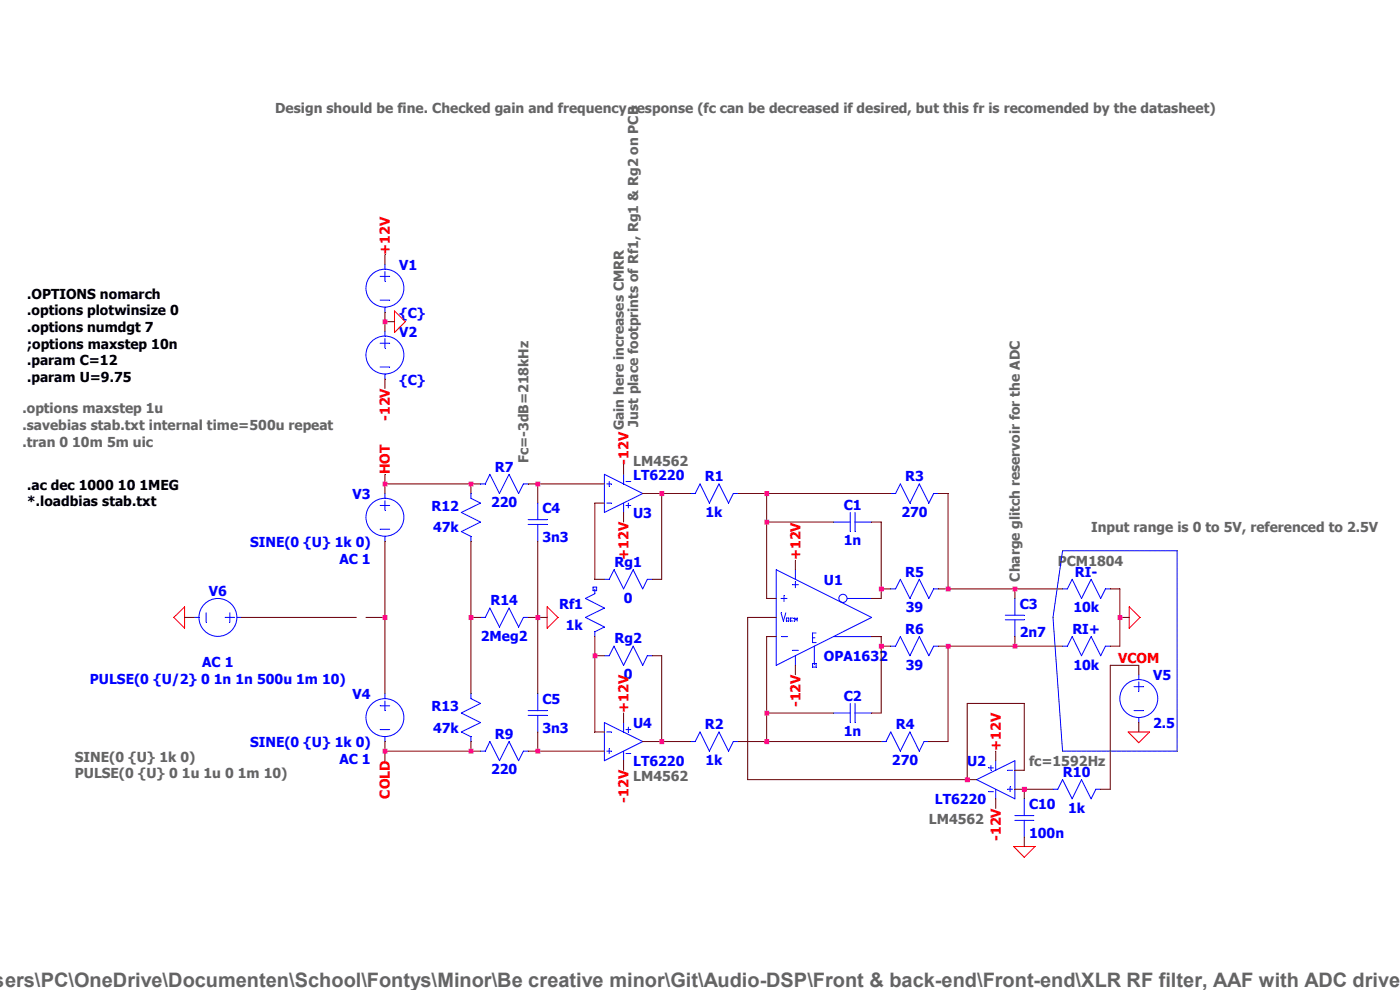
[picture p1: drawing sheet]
<svg xmlns="http://www.w3.org/2000/svg" width="297mm" height="210mm" viewBox="0 0 297 210" stroke-linecap="round" stroke-linejoin="round" font-family="sans-serif">
<defs><g id="words">
<text font-size="4.2" fill="#646464" x="1.1" y="209.3">ers\PC\OneDrive\Documenten\School\Fontys\Minor\Be creative minor\Git\Audio-DSP\Front &amp; back-end\Front-end\XLR RF filter, AAF with ADC driver</text>
<g font-size="2.9" fill="#646464">
<text x="58.4" y="23.9">Design should be fine. Checked gain and frequency response (fc can be decreased if desired, but this fr is recomended by the datasheet)</text>
<text x="4.7" y="87.6">.options maxstep 1u</text>
<text x="4.7" y="91.2">.savebias stab.txt internal time=500u repeat</text>
<text x="4.7" y="94.7">.tran 0 10m 5m uic</text>
<text x="132.3" y="91.3" transform="rotate(-90 132.3 91.3)">Gain here increases CMRR</text>
<text x="135.4" y="90.5" transform="rotate(-90 135.4 90.5)">Just place footprints of Rf1, Rg1 &amp; Rg2 on PCB</text>
<text x="112.1" y="98.3" transform="rotate(-90 112.1 98.3)">Fc=-3dB=218kHz</text>
<text x="134.3" y="98.8">LM4562</text>
<text x="231.5" y="112.9">Input range is 0 to 5V, referenced to 2.5V</text>
<text x="216.4" y="123.4" transform="rotate(-90 216.4 123.4)">Charge glitch reservoir for the ADC</text>
<text x="224.4" y="120.1">PCM1804</text>
<text x="15.9" y="161.5">SINE(0 {U} 1k 0)</text>
<text x="15.9" y="165.1">PULSE(0 {U} 0 1u 1u 0 1m 10)</text>
<text x="134.3" y="165.6">LM4562</text>
<text x="218.3" y="162.6">fc=1592Hz</text>
<text x="197.1" y="174.7">LM4562</text>
</g>
<g font-size="2.9" fill="#f00">
<text x="82.7" y="54.1" transform="rotate(-90 82.7 54.1)">+12V</text>
<text x="82.7" y="89.4" transform="rotate(-90 82.7 89.4)">-12V</text>
<text x="82.7" y="100.6" transform="rotate(-90 82.7 100.6)">HOT</text>
<text x="133.3" y="98.6" transform="rotate(-90 133.3 98.6)">-12V</text>
<text x="133.3" y="118.8" transform="rotate(-90 133.3 118.8)">+12V</text>
<text x="169.8" y="118.9" transform="rotate(-90 169.8 118.9)">+12V</text>
<text x="237.2" y="140.5">VCOM</text>
<text x="133.3" y="151.3" transform="rotate(-90 133.3 151.3)">+12V</text>
<text x="169.8" y="150.1" transform="rotate(-90 169.8 150.1)">-12V</text>
<text x="212.3" y="159.3" transform="rotate(-90 212.3 159.3)">+12V</text>
<text x="82.7" y="169.4" transform="rotate(-90 82.7 169.4)">COLD</text>
<text x="133.3" y="170.4" transform="rotate(-90 133.3 170.4)">-12V</text>
<text x="212.3" y="178.4" transform="rotate(-90 212.3 178.4)">-12V</text>
</g>
<g font-size="2.9" fill="#00f">
<text x="84.7" y="57.3">V1</text>
<text x="84.7" y="67.4">{C}</text>
<text x="84.7" y="71.5">V2</text>
<text x="84.7" y="81.6">{C}</text>
<text x="105" y="100">R7</text>
<text x="134.3" y="101.8">LT6220</text>
<text x="74.8" y="105.9">V3</text>
<text x="104.2" y="107.6">220</text>
<text x="149.5" y="102.1">R1</text>
<text x="192" y="102.1">R3</text>
<text x="91.5" y="108.4">R12</text>
<text x="91.9" y="112.9">47k</text>
<text x="115.1" y="108.9">C4</text>
<text x="134.3" y="109.9">U3</text>
<text x="149.7" y="109.6">1k</text>
<text x="179" y="108.1">C1</text>
<text x="191.2" y="109.6">270</text>
<text x="53" y="116">SINE(0 {U} 1k 0)</text>
<text x="72" y="119.5">AC 1</text>
<text x="115.1" y="115">3n3</text>
<text x="179" y="115.7">1n</text>
<text x="130.4" y="120.3">Rg1</text>
<text x="174.8" y="124.1">U1</text>
<text x="192" y="122.3">R5</text>
<text x="228" y="122.3">RI-</text>
<text x="44.3" y="126.4">V6</text>
<text x="104.1" y="128.4">R14</text>
<text x="118.6" y="129.2">Rf1</text>
<text x="132.4" y="127.8">0</text>
<text x="192.2" y="129.9">39</text>
<text x="216.3" y="129.2">C3</text>
<text x="227.7" y="129.9">10k</text>
<text x="102" y="135.9">2Meg2</text>
<text x="120.1" y="133.7">1k</text>
<text x="130.4" y="136.5">Rg2</text>
<text x="192" y="134.5">R6</text>
<text x="216.3" y="135.2">2n7</text>
<text x="227.5" y="134.5">RI+</text>
<text x="42.9" y="141.5">AC 1</text>
<text x="174.8" y="140.3">OPA1632</text>
<text x="192.2" y="142">39</text>
<text x="227.7" y="142">10k</text>
<text x="19.1" y="145">PULSE(0 {U/2} 0 1n 1n 500u 1m 10)</text>
<text x="74.8" y="148.4">V4</text>
<text x="115.1" y="149.4">C5</text>
<text x="132.4" y="144.1">0</text>
<text x="179" y="148.6">C2</text>
<text x="244.6" y="144.3">V5</text>
<text x="91.5" y="150.9">R13</text>
<text x="91.9" y="155.4">47k</text>
<text x="115.1" y="155.4">3n3</text>
<text x="134.3" y="154.5">U4</text>
<text x="149.5" y="154.7">R2</text>
<text x="190" y="154.7">R4</text>
<text x="244.6" y="154.5">2.5</text>
<text x="53" y="158.5">SINE(0 {U} 1k 0)</text>
<text x="105" y="156.7">R9</text>
<text x="179" y="156.2">1n</text>
<text x="72" y="162.1">AC 1</text>
<text x="104.2" y="164.3">220</text>
<text x="134.3" y="162.6">LT6220</text>
<text x="149.7" y="162.3">1k</text>
<text x="189.2" y="162.3">270</text>
<text x="205.2" y="162.6">U2</text>
<text x="225.5" y="164.8">R10</text>
<text x="198.3" y="170.6">LT6220</text>
<text x="218.3" y="171.7">C10</text>
<text x="226.6" y="172.4">1k</text>
<text x="218.3" y="177.7">100n</text>
</g>
<g font-size="2.9">
<text x="5.8" y="63.4">.OPTIONS nomarch</text>
<text x="5.8" y="66.9">.options plotwinsize 0</text>
<text x="5.8" y="70.4">.options numdgt 7</text>
<text x="5.8" y="74">;options maxstep 10n</text>
<text x="5.8" y="77.5">.param C=12</text>
<text x="5.8" y="81.1">.param U=9.75</text>
<text x="5.8" y="103.8">.ac dec 1000 10 1MEG</text>
<text x="5.8" y="107.4">*.loadbias stab.txt</text>
</g>
</g></defs>
<path d="M80.6 58.6h2.1" fill="none" stroke="#00f" stroke-width=".21"/>
<path d="M80.6 63.7h2.1" fill="none" stroke="#00f" stroke-width=".21"/>
<path d="M81.7 57.6v2" fill="none" stroke="#00f" stroke-width=".21"/>
<path d="M81.7 65.2v1" fill="none" stroke="#00f" stroke-width=".21"/>
<path d="M81.7 56.1v1" fill="none" stroke="#00f" stroke-width=".21"/>
<g fill="none" stroke="#00f" stroke-width=".21">
<path d="M80.6 72.8h2.1"/>
<circle cx="81.7" cy="61.1" r="4"/>
</g>
<path d="M80.6 77.9h2.1" fill="none" stroke="#00f" stroke-width=".21"/>
<path d="M81.7 71.8v2" fill="none" stroke="#00f" stroke-width=".21"/>
<path d="M81.7 79.4v1" fill="none" stroke="#00f" stroke-width=".21"/>
<path d="M81.7 70.3v1" fill="none" stroke="#00f" stroke-width=".21"/>
<g fill="none" stroke="#00f" stroke-width=".21">
<path d="M215.3 161.4l-8.1 4"/>
<circle cx="81.7" cy="75.3" r="4"/>
</g>
<path d="M207.2 165.4l8.1 4.1" fill="none" stroke="#00f" stroke-width=".21"/>
<path d="M215.3 161.4v8.1" fill="none" stroke="#00f" stroke-width=".21"/>
<path d="M213.8 163.4h1" fill="none" stroke="#00f" stroke-width=".21"/>
<path d="M213.8 167.4h1" fill="none" stroke="#00f" stroke-width=".21"/>
<path d="M214.3 166.9v1" fill="none" stroke="#00f" stroke-width=".21"/>
<path d="M211.2 161.4v2" fill="none" stroke="#00f" stroke-width=".21"/>
<path d="M211.2 167.4v2.1" fill="none" stroke="#00f" stroke-width=".21"/>
<path d="M209.7 162.9h1" fill="none" stroke="#00f" stroke-width=".21"/>
<path d="M210.2 162.4v1" fill="none" stroke="#00f" stroke-width=".21"/>
<path d="M209.7 167.9h1" fill="none" stroke="#00f" stroke-width=".21"/>
<path d="M164.7 120.9v20.2" fill="none" stroke="#00f" stroke-width=".21"/>
<path d="M184.9 131l-20.2 10.1" fill="none" stroke="#00f" stroke-width=".21"/>
<path d="M164.7 120.9l20.2 10.1" fill="none" stroke="#00f" stroke-width=".21"/>
<path d="M165.7 127h1.3" fill="none" stroke="#00f" stroke-width=".21"/>
<path d="M165.8 135h1.3" fill="none" stroke="#00f" stroke-width=".21"/>
<path d="M166.3 126.3v1.3" fill="none" stroke="#00f" stroke-width=".21"/>
<path d="M176.8 135h8.1" fill="none" stroke="#00f" stroke-width=".21"/>
<path d="M179.7 127h5.2" fill="none" stroke="#00f" stroke-width=".21"/>
<path d="M168.7 139.1v2" fill="none" stroke="#00f" stroke-width=".21"/>
<path d="M168.7 120.9v2" fill="none" stroke="#00f" stroke-width=".21"/>
<path d="M168.1 124h1.3" fill="none" stroke="#00f" stroke-width=".21"/>
<path d="M168.7 123.4v1.3" fill="none" stroke="#00f" stroke-width=".21"/>
<path d="M168.1 138h1.3" fill="none" stroke="#00f" stroke-width=".21"/>
<path d="M165.7 130l.5 1.7" fill="none" stroke="#00f" stroke-width=".21"/>
<path d="M166.7 130l-.5 1.7" fill="none" stroke="#00f" stroke-width=".21"/>
<path d="M166.8 131.1v.6" fill="none" stroke="#00f" stroke-width=".21"/>
<path d="M166.8 131.7h.5" fill="none" stroke="#00f" stroke-width=".21"/>
<path d="M167.3 131.1v.6" fill="none" stroke="#00f" stroke-width=".21"/>
<path d="M166.8 131.1h.5" fill="none" stroke="#00f" stroke-width=".21"/>
<path d="M167.7 131.1h.5" fill="none" stroke="#00f" stroke-width=".21"/>
<path d="M167.7 131.1v.6" fill="none" stroke="#00f" stroke-width=".21"/>
<path d="M167.7 131.7h.5" fill="none" stroke="#00f" stroke-width=".21"/>
<path d="M168.6 131.1v.6" fill="none" stroke="#00f" stroke-width=".21"/>
<path d="M168.6 131.1l.3 .4" fill="none" stroke="#00f" stroke-width=".21"/>
<path d="M169.1 131.1l-.2 .4" fill="none" stroke="#00f" stroke-width=".21"/>
<path d="M169.1 131.1v.6" fill="none" stroke="#00f" stroke-width=".21"/>
<path d="M172.8 137.1v4" fill="none" stroke="#00f" stroke-width=".21"/>
<path d="M172.4 134.3v2" fill="none" stroke="#00f" stroke-width=".21"/>
<path d="M172.4 136.3h.7" fill="none" stroke="#00f" stroke-width=".21"/>
<path d="M172.4 134.3h.7" fill="none" stroke="#00f" stroke-width=".21"/>
<path d="M172.4 135.3h.5" fill="none" stroke="#00f" stroke-width=".21"/>
<g fill="none" stroke="#00f" stroke-width=".21">
<path d="M172.4 140.8h.7"/>
<circle cx="178.8" cy="126.9" r=".87"/>
</g>
<path d="M173.1 140.8v.7" fill="none" stroke="#00f" stroke-width=".21"/>
<path d="M172.4 141.5h.7" fill="none" stroke="#00f" stroke-width=".21"/>
<path d="M172.4 140.8v.7" fill="none" stroke="#00f" stroke-width=".21"/>
<path d="M217.3 174v3.5" fill="none" stroke="#00f" stroke-width=".21"/>
<path d="M217.3 169.5v3.5" fill="none" stroke="#00f" stroke-width=".21"/>
<path d="M215.3 173h4" fill="none" stroke="#00f" stroke-width=".21"/>
<path d="M215.3 174h4" fill="none" stroke="#00f" stroke-width=".21"/>
<path d="M240.6 145.7h2" fill="none" stroke="#00f" stroke-width=".21"/>
<path d="M240.6 150.7h2" fill="none" stroke="#00f" stroke-width=".21"/>
<path d="M241.6 144.7v2" fill="none" stroke="#00f" stroke-width=".21"/>
<path d="M241.6 152.3v1" fill="none" stroke="#00f" stroke-width=".21"/>
<path d="M241.6 143.1v1" fill="none" stroke="#00f" stroke-width=".21"/>
<g fill="none" stroke="#00f" stroke-width=".21">
<path d="M215.3 131.5v3.5"/>
<circle cx="241.6" cy="148.2" r="4"/>
</g>
<path d="M215.3 127v3.5" fill="none" stroke="#00f" stroke-width=".21"/>
<path d="M213.3 130.5h4" fill="none" stroke="#00f" stroke-width=".21"/>
<path d="M213.3 131.5h4" fill="none" stroke="#00f" stroke-width=".21"/>
<path d="M176.8 110.7h3.6" fill="none" stroke="#00f" stroke-width=".21"/>
<path d="M181.4 110.7h3.5" fill="none" stroke="#00f" stroke-width=".21"/>
<path d="M181.4 108.7v4.1" fill="none" stroke="#00f" stroke-width=".21"/>
<path d="M180.4 108.7v4.1" fill="none" stroke="#00f" stroke-width=".21"/>
<path d="M176.8 151.3h3.6" fill="none" stroke="#00f" stroke-width=".21"/>
<path d="M181.4 151.3h3.5" fill="none" stroke="#00f" stroke-width=".21"/>
<path d="M181.4 149.2v4.1" fill="none" stroke="#00f" stroke-width=".21"/>
<path d="M180.4 149.2v4.1" fill="none" stroke="#00f" stroke-width=".21"/>
<path d="M80.6 107.2h2.1" fill="none" stroke="#00f" stroke-width=".21"/>
<path d="M80.6 112.3h2.1" fill="none" stroke="#00f" stroke-width=".21"/>
<path d="M81.7 106.2v2" fill="none" stroke="#00f" stroke-width=".21"/>
<path d="M81.7 113.8v1" fill="none" stroke="#00f" stroke-width=".21"/>
<path d="M81.7 104.7v1" fill="none" stroke="#00f" stroke-width=".21"/>
<g fill="none" stroke="#00f" stroke-width=".21">
<path d="M80.6 149.7h2.1"/>
<circle cx="81.7" cy="109.7" r="4"/>
</g>
<path d="M80.6 154.8h2.1" fill="none" stroke="#00f" stroke-width=".21"/>
<path d="M81.7 148.7v2" fill="none" stroke="#00f" stroke-width=".21"/>
<path d="M81.7 156.3v1" fill="none" stroke="#00f" stroke-width=".21"/>
<path d="M81.7 147.2v1" fill="none" stroke="#00f" stroke-width=".21"/>
<g fill="none" stroke="#00f" stroke-width=".21">
<path d="M48.8 130v2"/>
<circle cx="81.7" cy="152.2" r="4"/>
</g>
<path d="M43.7 130v2" fill="none" stroke="#00f" stroke-width=".21"/>
<path d="M47.8 131h2" fill="none" stroke="#00f" stroke-width=".21"/>
<path d="M41.2 131h1" fill="none" stroke="#00f" stroke-width=".21"/>
<path d="M50.3 131h1" fill="none" stroke="#00f" stroke-width=".21"/>
<g fill="none" stroke="#00f" stroke-width=".21">
<path d="M114.1 111.3v3.5"/>
<circle cx="46.2" cy="131" r="4"/>
</g>
<path d="M114.1 106.7v3.5" fill="none" stroke="#00f" stroke-width=".21"/>
<path d="M112.1 110.2h4" fill="none" stroke="#00f" stroke-width=".21"/>
<path d="M112.1 111.3h4" fill="none" stroke="#00f" stroke-width=".21"/>
<path d="M114.1 151.8v3.5" fill="none" stroke="#00f" stroke-width=".21"/>
<path d="M114.1 147.2v3.5" fill="none" stroke="#00f" stroke-width=".21"/>
<path d="M112.1 150.7h4" fill="none" stroke="#00f" stroke-width=".21"/>
<path d="M112.1 151.8h4" fill="none" stroke="#00f" stroke-width=".21"/>
<path d="M136.4 104.7l-8.2 4" fill="none" stroke="#00f" stroke-width=".21"/>
<path d="M128.2 100.6l8.2 4.1" fill="none" stroke="#00f" stroke-width=".21"/>
<path d="M128.2 100.6v8.1" fill="none" stroke="#00f" stroke-width=".21"/>
<path d="M128.7 106.7h1.1" fill="none" stroke="#00f" stroke-width=".21"/>
<path d="M128.7 102.7h1.1" fill="none" stroke="#00f" stroke-width=".21"/>
<path d="M129.2 102.2v1" fill="none" stroke="#00f" stroke-width=".21"/>
<path d="M132.3 106.7v2" fill="none" stroke="#00f" stroke-width=".21"/>
<path d="M132.3 100.6v2.1" fill="none" stroke="#00f" stroke-width=".21"/>
<path d="M132.8 107.2h1" fill="none" stroke="#00f" stroke-width=".21"/>
<path d="M133.3 106.7v1" fill="none" stroke="#00f" stroke-width=".21"/>
<path d="M132.8 102.2h1" fill="none" stroke="#00f" stroke-width=".21"/>
<path d="M128.2 153.3l8.2 4" fill="none" stroke="#00f" stroke-width=".21"/>
<path d="M136.4 157.3l-8.2 4.1" fill="none" stroke="#00f" stroke-width=".21"/>
<path d="M128.2 153.3v8.1" fill="none" stroke="#00f" stroke-width=".21"/>
<path d="M128.7 155.3h1.1" fill="none" stroke="#00f" stroke-width=".21"/>
<path d="M128.7 159.3h1.1" fill="none" stroke="#00f" stroke-width=".21"/>
<path d="M129.2 158.8v1.1" fill="none" stroke="#00f" stroke-width=".21"/>
<path d="M132.3 153.3v2" fill="none" stroke="#00f" stroke-width=".21"/>
<path d="M132.3 159.3v2.1" fill="none" stroke="#00f" stroke-width=".21"/>
<path d="M132.8 154.8h1" fill="none" stroke="#00f" stroke-width=".21"/>
<path d="M133.3 154.3v1" fill="none" stroke="#00f" stroke-width=".21"/>
<path d="M132.8 159.9h1" fill="none" stroke="#00f" stroke-width=".21"/>
<path d="M189 104.7h1" fill="none" stroke="#00f" stroke-width=".21"/>
<path d="M191 102.7l-1 2" fill="none" stroke="#00f" stroke-width=".21"/>
<path d="M191 102.7l2 4" fill="none" stroke="#00f" stroke-width=".21"/>
<path d="M195 102.7l-2 4" fill="none" stroke="#00f" stroke-width=".21"/>
<path d="M195 102.7l2.1 4" fill="none" stroke="#00f" stroke-width=".21"/>
<path d="M198.1 104.7h1" fill="none" stroke="#00f" stroke-width=".21"/>
<path d="M198.1 104.7l-1 2" fill="none" stroke="#00f" stroke-width=".21"/>
<path d="M146.5 104.7h1" fill="none" stroke="#00f" stroke-width=".21"/>
<path d="M148.5 102.7l-1 2" fill="none" stroke="#00f" stroke-width=".21"/>
<path d="M148.5 102.7l2 4" fill="none" stroke="#00f" stroke-width=".21"/>
<path d="M152.5 102.7l-2 4" fill="none" stroke="#00f" stroke-width=".21"/>
<path d="M152.5 102.7l2.1 4" fill="none" stroke="#00f" stroke-width=".21"/>
<path d="M155.6 104.7h1" fill="none" stroke="#00f" stroke-width=".21"/>
<path d="M155.6 104.7l-1 2" fill="none" stroke="#00f" stroke-width=".21"/>
<path d="M146.5 157.3h1" fill="none" stroke="#00f" stroke-width=".21"/>
<path d="M148.5 155.3l-1 2" fill="none" stroke="#00f" stroke-width=".21"/>
<path d="M148.5 155.3l2 4" fill="none" stroke="#00f" stroke-width=".21"/>
<path d="M152.5 155.3l-2 4" fill="none" stroke="#00f" stroke-width=".21"/>
<path d="M152.5 155.3l2.1 4" fill="none" stroke="#00f" stroke-width=".21"/>
<path d="M155.6 157.3h1" fill="none" stroke="#00f" stroke-width=".21"/>
<path d="M155.6 157.3l-1 2" fill="none" stroke="#00f" stroke-width=".21"/>
<path d="M189 124.9h1" fill="none" stroke="#00f" stroke-width=".21"/>
<path d="M191 122.9l-1 2" fill="none" stroke="#00f" stroke-width=".21"/>
<path d="M191 122.9l2 4.1" fill="none" stroke="#00f" stroke-width=".21"/>
<path d="M195 122.9l-2 4.1" fill="none" stroke="#00f" stroke-width=".21"/>
<path d="M195 122.9l2.1 4.1" fill="none" stroke="#00f" stroke-width=".21"/>
<path d="M198.1 124.9h1" fill="none" stroke="#00f" stroke-width=".21"/>
<path d="M198.1 124.9l-1 2.1" fill="none" stroke="#00f" stroke-width=".21"/>
<path d="M189 137.1h1" fill="none" stroke="#00f" stroke-width=".21"/>
<path d="M191 135l-1 2.1" fill="none" stroke="#00f" stroke-width=".21"/>
<path d="M191 135l2 4.1" fill="none" stroke="#00f" stroke-width=".21"/>
<path d="M195 135l-2 4.1" fill="none" stroke="#00f" stroke-width=".21"/>
<path d="M195 135l2.1 4.1" fill="none" stroke="#00f" stroke-width=".21"/>
<path d="M198.1 137.1h1" fill="none" stroke="#00f" stroke-width=".21"/>
<path d="M198.1 137.1l-1 2" fill="none" stroke="#00f" stroke-width=".21"/>
<path d="M186.9 157.3h1.1" fill="none" stroke="#00f" stroke-width=".21"/>
<path d="M189 155.3l-1 2" fill="none" stroke="#00f" stroke-width=".21"/>
<path d="M189 155.3l2 4" fill="none" stroke="#00f" stroke-width=".21"/>
<path d="M193 155.3l-2 4" fill="none" stroke="#00f" stroke-width=".21"/>
<path d="M193 155.3l2 4" fill="none" stroke="#00f" stroke-width=".21"/>
<path d="M196 157.3h1.1" fill="none" stroke="#00f" stroke-width=".21"/>
<path d="M196 157.3l-1 2" fill="none" stroke="#00f" stroke-width=".21"/>
<path d="M223.4 167.4h1" fill="none" stroke="#00f" stroke-width=".21"/>
<path d="M225.4 165.4l-1 2" fill="none" stroke="#00f" stroke-width=".21"/>
<path d="M225.4 165.4l2.1 4.1" fill="none" stroke="#00f" stroke-width=".21"/>
<path d="M229.4 165.4l-1.9 4.1" fill="none" stroke="#00f" stroke-width=".21"/>
<path d="M229.4 165.4l2.1 4.1" fill="none" stroke="#00f" stroke-width=".21"/>
<path d="M232.5 167.4h1" fill="none" stroke="#00f" stroke-width=".21"/>
<path d="M232.5 167.4l-1 2.1" fill="none" stroke="#00f" stroke-width=".21"/>
<path d="M225.4 124.9h1" fill="none" stroke="#00f" stroke-width=".21"/>
<path d="M227.5 122.9l-1.1 2" fill="none" stroke="#00f" stroke-width=".21"/>
<path d="M227.5 122.9l1.9 4.1" fill="none" stroke="#00f" stroke-width=".21"/>
<path d="M231.5 122.9l-2.1 4.1" fill="none" stroke="#00f" stroke-width=".21"/>
<path d="M231.5 122.9l2 4.1" fill="none" stroke="#00f" stroke-width=".21"/>
<path d="M234.5 124.9h1" fill="none" stroke="#00f" stroke-width=".21"/>
<path d="M234.5 124.9l-1 2.1" fill="none" stroke="#00f" stroke-width=".21"/>
<path d="M225.4 137.1h1" fill="none" stroke="#00f" stroke-width=".21"/>
<path d="M227.5 135l-1.1 2.1" fill="none" stroke="#00f" stroke-width=".21"/>
<path d="M227.5 135l1.9 4.1" fill="none" stroke="#00f" stroke-width=".21"/>
<path d="M231.5 135l-2.1 4.1" fill="none" stroke="#00f" stroke-width=".21"/>
<path d="M231.5 135l2 4.1" fill="none" stroke="#00f" stroke-width=".21"/>
<path d="M234.5 137.1h1" fill="none" stroke="#00f" stroke-width=".21"/>
<path d="M234.5 137.1l-1 2" fill="none" stroke="#00f" stroke-width=".21"/>
<path d="M101.9 102.7h1.1" fill="none" stroke="#00f" stroke-width=".21"/>
<path d="M103.9 100.6l-.9 2.1" fill="none" stroke="#00f" stroke-width=".21"/>
<path d="M103.9 100.6l2.1 4.1" fill="none" stroke="#00f" stroke-width=".21"/>
<path d="M108 100.6l-2 4.1" fill="none" stroke="#00f" stroke-width=".21"/>
<path d="M108 100.6l2 4.1" fill="none" stroke="#00f" stroke-width=".21"/>
<path d="M111 102.7h1.1" fill="none" stroke="#00f" stroke-width=".21"/>
<path d="M111 102.7l-1 2" fill="none" stroke="#00f" stroke-width=".21"/>
<path d="M101.9 159.3h1.1" fill="none" stroke="#00f" stroke-width=".21"/>
<path d="M103.9 157.3l-.9 2" fill="none" stroke="#00f" stroke-width=".21"/>
<path d="M103.9 157.3l2.1 4.1" fill="none" stroke="#00f" stroke-width=".21"/>
<path d="M108 157.3l-2 4.1" fill="none" stroke="#00f" stroke-width=".21"/>
<path d="M108 157.3l2 4.1" fill="none" stroke="#00f" stroke-width=".21"/>
<path d="M111 159.3h1.1" fill="none" stroke="#00f" stroke-width=".21"/>
<path d="M111 159.3l-1 2.1" fill="none" stroke="#00f" stroke-width=".21"/>
<path d="M101.9 131h1.1" fill="none" stroke="#00f" stroke-width=".21"/>
<path d="M103.9 129l-.9 2" fill="none" stroke="#00f" stroke-width=".21"/>
<path d="M103.9 129l2.1 4" fill="none" stroke="#00f" stroke-width=".21"/>
<path d="M108 129l-2 4" fill="none" stroke="#00f" stroke-width=".21"/>
<path d="M108 129l2 4" fill="none" stroke="#00f" stroke-width=".21"/>
<path d="M111 131h1.1" fill="none" stroke="#00f" stroke-width=".21"/>
<path d="M111 131l-1 2" fill="none" stroke="#00f" stroke-width=".21"/>
<path d="M99.9 104.7v1" fill="none" stroke="#00f" stroke-width=".21"/>
<path d="M99.9 105.7l2 1" fill="none" stroke="#00f" stroke-width=".21"/>
<path d="M101.9 106.7l-4 2" fill="none" stroke="#00f" stroke-width=".21"/>
<path d="M97.9 108.7l4 2" fill="none" stroke="#00f" stroke-width=".21"/>
<path d="M101.9 110.7l-4 2.1" fill="none" stroke="#00f" stroke-width=".21"/>
<path d="M99.9 113.8v1" fill="none" stroke="#00f" stroke-width=".21"/>
<path d="M97.9 112.8l2 1" fill="none" stroke="#00f" stroke-width=".21"/>
<path d="M99.9 147.2v1" fill="none" stroke="#00f" stroke-width=".21"/>
<path d="M99.9 148.2l2 1" fill="none" stroke="#00f" stroke-width=".21"/>
<path d="M101.9 149.2l-4 2.1" fill="none" stroke="#00f" stroke-width=".21"/>
<path d="M97.9 151.3l4 2" fill="none" stroke="#00f" stroke-width=".21"/>
<path d="M101.9 153.3l-4 2" fill="none" stroke="#00f" stroke-width=".21"/>
<path d="M99.9 156.3v1" fill="none" stroke="#00f" stroke-width=".21"/>
<path d="M97.9 155.3l2 1" fill="none" stroke="#00f" stroke-width=".21"/>
<path d="M126.2 134v1" fill="none" stroke="#00f" stroke-width=".21"/>
<path d="M128.2 133l-2 1" fill="none" stroke="#00f" stroke-width=".21"/>
<path d="M124.2 131l4 2" fill="none" stroke="#00f" stroke-width=".21"/>
<path d="M128.2 129l-4 2" fill="none" stroke="#00f" stroke-width=".21"/>
<path d="M124.2 127l4 2" fill="none" stroke="#00f" stroke-width=".21"/>
<path d="M126.2 124.9v1" fill="none" stroke="#00f" stroke-width=".21"/>
<path d="M126.2 125.9l-2 1.1" fill="none" stroke="#00f" stroke-width=".21"/>
<path d="M125.8 124.5h.8" fill="none" stroke="#00f" stroke-width=".21"/>
<path d="M126.6 124.5v.8" fill="none" stroke="#00f" stroke-width=".21"/>
<path d="M125.8 125.3h.8" fill="none" stroke="#00f" stroke-width=".21"/>
<path d="M125.8 124.5v.8" fill="none" stroke="#00f" stroke-width=".21"/>
<path d="M128.2 122.9h1" fill="none" stroke="#00f" stroke-width=".21"/>
<path d="M130.3 120.9l-1.1 2" fill="none" stroke="#00f" stroke-width=".21"/>
<path d="M130.3 120.9l2 4" fill="none" stroke="#00f" stroke-width=".21"/>
<path d="M134.3 120.9l-2 4" fill="none" stroke="#00f" stroke-width=".21"/>
<path d="M134.3 120.9l2.1 4" fill="none" stroke="#00f" stroke-width=".21"/>
<path d="M137.3 122.9h1" fill="none" stroke="#00f" stroke-width=".21"/>
<path d="M137.3 122.9l-.9 2" fill="none" stroke="#00f" stroke-width=".21"/>
<path d="M128.2 139.1h1" fill="none" stroke="#00f" stroke-width=".21"/>
<path d="M130.3 137.1l-1.1 2" fill="none" stroke="#00f" stroke-width=".21"/>
<path d="M130.3 137.1l2 4" fill="none" stroke="#00f" stroke-width=".21"/>
<path d="M134.3 137.1l-2 4" fill="none" stroke="#00f" stroke-width=".21"/>
<path d="M134.3 137.1l2.1 4" fill="none" stroke="#00f" stroke-width=".21"/>
<path d="M137.3 139.1h1" fill="none" stroke="#00f" stroke-width=".21"/>
<path d="M137.3 139.1l-.9 2" fill="none" stroke="#00f" stroke-width=".21"/>
<path d="M83.7 66v4.5" fill="none" stroke="#f00" stroke-width=".21"/>
<path d="M86 68.2l-2.3 2.3" fill="none" stroke="#f00" stroke-width=".21"/>
<path d="M83.7 66l2.3 2.2" fill="none" stroke="#f00" stroke-width=".21"/>
<path d="M215.1 179.6h4.5" fill="none" stroke="#f00" stroke-width=".21"/>
<path d="M219.6 179.6l-2.3 2.3" fill="none" stroke="#f00" stroke-width=".21"/>
<path d="M215.1 179.6l2.2 2.3" fill="none" stroke="#f00" stroke-width=".21"/>
<path d="M239.4 155.3h4.5" fill="none" stroke="#f00" stroke-width=".21"/>
<path d="M243.9 155.3l-2.3 2.3" fill="none" stroke="#f00" stroke-width=".21"/>
<path d="M239.4 155.3l2.2 2.3" fill="none" stroke="#f00" stroke-width=".21"/>
<path d="M239.6 128.7v4.6" fill="none" stroke="#f00" stroke-width=".21"/>
<path d="M241.9 131l-2.3 2.3" fill="none" stroke="#f00" stroke-width=".21"/>
<path d="M239.6 128.7l2.3 2.3" fill="none" stroke="#f00" stroke-width=".21"/>
<path d="M39.2 128.7v4.6" fill="none" stroke="#f00" stroke-width=".21"/>
<path d="M36.9 131l2.3 2.3" fill="none" stroke="#f00" stroke-width=".21"/>
<path d="M39.2 128.7l-2.3 2.3" fill="none" stroke="#f00" stroke-width=".21"/>
<path d="M116.1 128.7v4.6" fill="none" stroke="#f00" stroke-width=".21"/>
<path d="M118.4 131l-2.3 2.3" fill="none" stroke="#f00" stroke-width=".21"/>
<path d="M116.1 128.7l2.3 2.3" fill="none" stroke="#f00" stroke-width=".21"/>
<path d="M81.7 54.1v2" fill="none" stroke="#640000" stroke-width=".21"/>
<path d="M81.7 66.2v2" fill="none" stroke="#640000" stroke-width=".21"/>
<path d="M81.7 68.2h2" fill="none" stroke="#640000" stroke-width=".21"/>
<path d="M81.7 68.2v2.1" fill="none" stroke="#640000" stroke-width=".21"/>
<path d="M81.7 80.4v2" fill="none" stroke="#640000" stroke-width=".21"/>
<path d="M132.3 98.6v2" fill="none" stroke="#640000" stroke-width=".21"/>
<path d="M81.7 100.6v2.1" fill="none" stroke="#640000" stroke-width=".21"/>
<path d="M81.7 102.7h18.2" fill="none" stroke="#640000" stroke-width=".21"/>
<path d="M99.9 102.7h2" fill="none" stroke="#640000" stroke-width=".21"/>
<path d="M112.1 102.7h2" fill="none" stroke="#640000" stroke-width=".21"/>
<path d="M114.1 102.7h14.1" fill="none" stroke="#640000" stroke-width=".21"/>
<path d="M81.7 102.7v2" fill="none" stroke="#640000" stroke-width=".21"/>
<path d="M99.9 102.7v2" fill="none" stroke="#640000" stroke-width=".21"/>
<path d="M136.4 104.7h4" fill="none" stroke="#640000" stroke-width=".21"/>
<path d="M140.4 104.7h6.1" fill="none" stroke="#640000" stroke-width=".21"/>
<path d="M156.6 104.7h6" fill="none" stroke="#640000" stroke-width=".21"/>
<path d="M162.6 104.7h26.4" fill="none" stroke="#640000" stroke-width=".21"/>
<path d="M199.1 104.7h2" fill="none" stroke="#640000" stroke-width=".21"/>
<path d="M114.1 102.7v4" fill="none" stroke="#640000" stroke-width=".21"/>
<path d="M126.2 106.7h2" fill="none" stroke="#640000" stroke-width=".21"/>
<path d="M132.3 108.7v2" fill="none" stroke="#640000" stroke-width=".21"/>
<path d="M162.6 104.7v6" fill="none" stroke="#640000" stroke-width=".21"/>
<path d="M162.6 110.7h14.2" fill="none" stroke="#640000" stroke-width=".21"/>
<path d="M184.9 110.7h2" fill="none" stroke="#640000" stroke-width=".21"/>
<path d="M168.7 118.9v2" fill="none" stroke="#640000" stroke-width=".21"/>
<path d="M126.2 106.7v16.2" fill="none" stroke="#640000" stroke-width=".21"/>
<path d="M126.2 122.9h2" fill="none" stroke="#640000" stroke-width=".21"/>
<path d="M140.4 104.7v18.2" fill="none" stroke="#640000" stroke-width=".21"/>
<path d="M138.3 122.9h2.1" fill="none" stroke="#640000" stroke-width=".21"/>
<path d="M186.9 110.7v14.2" fill="none" stroke="#640000" stroke-width=".21"/>
<path d="M186.9 124.9h2.1" fill="none" stroke="#640000" stroke-width=".21"/>
<path d="M201.1 104.7v20.2" fill="none" stroke="#640000" stroke-width=".21"/>
<path d="M199.1 124.9h2" fill="none" stroke="#640000" stroke-width=".21"/>
<path d="M201.1 124.9h14.2" fill="none" stroke="#640000" stroke-width=".21"/>
<path d="M215.3 124.9h10.1" fill="none" stroke="#640000" stroke-width=".21"/>
<path d="M235.5 124.9h2.1" fill="none" stroke="#640000" stroke-width=".21"/>
<path d="M162.6 110.7v16.3" fill="none" stroke="#640000" stroke-width=".21"/>
<path d="M162.6 127h2.1" fill="none" stroke="#640000" stroke-width=".21"/>
<path d="M186.9 124.9v2.1" fill="none" stroke="#640000" stroke-width=".21"/>
<path d="M184.9 127h2" fill="none" stroke="#640000" stroke-width=".21"/>
<path d="M215.3 124.9v2.1" fill="none" stroke="#640000" stroke-width=".21"/>
<path d="M39.2 131h2" fill="none" stroke="#640000" stroke-width=".21"/>
<path d="M51.3 131h24.3" fill="none" stroke="#640000" stroke-width=".21"/>
<path d="M81.7 114.8v16.2" fill="none" stroke="#640000" stroke-width=".21"/>
<path d="M77.6 131h4.1" fill="none" stroke="#640000" stroke-width=".21"/>
<path d="M99.9 114.8v16.2" fill="none" stroke="#640000" stroke-width=".21"/>
<path d="M99.9 131h2" fill="none" stroke="#640000" stroke-width=".21"/>
<path d="M114.1 114.8v16.2" fill="none" stroke="#640000" stroke-width=".21"/>
<path d="M112.1 131h2" fill="none" stroke="#640000" stroke-width=".21"/>
<path d="M114.1 131h2" fill="none" stroke="#640000" stroke-width=".21"/>
<path d="M158.6 131h6.1" fill="none" stroke="#640000" stroke-width=".21"/>
<path d="M237.6 124.9v6.1" fill="none" stroke="#640000" stroke-width=".21"/>
<path d="M237.6 131h2" fill="none" stroke="#640000" stroke-width=".21"/>
<path d="M162.6 135h2.1" fill="none" stroke="#640000" stroke-width=".21"/>
<path d="M184.9 135h2" fill="none" stroke="#640000" stroke-width=".21"/>
<path d="M186.9 135v2.1" fill="none" stroke="#640000" stroke-width=".21"/>
<path d="M186.9 137.1h2.1" fill="none" stroke="#640000" stroke-width=".21"/>
<path d="M199.1 137.1h2" fill="none" stroke="#640000" stroke-width=".21"/>
<path d="M215.3 135v2.1" fill="none" stroke="#640000" stroke-width=".21"/>
<path d="M201.1 137.1h14.2" fill="none" stroke="#640000" stroke-width=".21"/>
<path d="M215.3 137.1h10.1" fill="none" stroke="#640000" stroke-width=".21"/>
<path d="M237.6 131v6.1" fill="none" stroke="#640000" stroke-width=".21"/>
<path d="M235.5 137.1h2.1" fill="none" stroke="#640000" stroke-width=".21"/>
<path d="M126.2 135v4.1" fill="none" stroke="#640000" stroke-width=".21"/>
<path d="M126.2 139.1h2" fill="none" stroke="#640000" stroke-width=".21"/>
<path d="M138.3 139.1h2.1" fill="none" stroke="#640000" stroke-width=".21"/>
<path d="M235.5 141.1h6.1" fill="none" stroke="#640000" stroke-width=".21"/>
<path d="M168.7 141.1v2" fill="none" stroke="#640000" stroke-width=".21"/>
<path d="M241.6 141.1v2" fill="none" stroke="#640000" stroke-width=".21"/>
<path d="M81.7 131v16.2" fill="none" stroke="#640000" stroke-width=".21"/>
<path d="M99.9 131v16.2" fill="none" stroke="#640000" stroke-width=".21"/>
<path d="M114.1 131v16.2" fill="none" stroke="#640000" stroke-width=".21"/>
<path d="M205.2 149.2h12.1" fill="none" stroke="#640000" stroke-width=".21"/>
<path d="M162.6 135v16.3" fill="none" stroke="#640000" stroke-width=".21"/>
<path d="M162.6 151.3h14.2" fill="none" stroke="#640000" stroke-width=".21"/>
<path d="M186.9 137.1v14.2" fill="none" stroke="#640000" stroke-width=".21"/>
<path d="M184.9 151.3h2" fill="none" stroke="#640000" stroke-width=".21"/>
<path d="M132.3 151.3v2" fill="none" stroke="#640000" stroke-width=".21"/>
<path d="M126.2 139.1v16.2" fill="none" stroke="#640000" stroke-width=".21"/>
<path d="M126.2 155.3h2" fill="none" stroke="#640000" stroke-width=".21"/>
<path d="M241.6 153.3v2" fill="none" stroke="#640000" stroke-width=".21"/>
<path d="M140.4 139.1v18.2" fill="none" stroke="#640000" stroke-width=".21"/>
<path d="M136.4 157.3h4" fill="none" stroke="#640000" stroke-width=".21"/>
<path d="M140.4 157.3h6.1" fill="none" stroke="#640000" stroke-width=".21"/>
<path d="M162.6 151.3v6" fill="none" stroke="#640000" stroke-width=".21"/>
<path d="M156.6 157.3h6" fill="none" stroke="#640000" stroke-width=".21"/>
<path d="M162.6 157.3h24.3" fill="none" stroke="#640000" stroke-width=".21"/>
<path d="M201.1 137.1v20.2" fill="none" stroke="#640000" stroke-width=".21"/>
<path d="M197.1 157.3h4" fill="none" stroke="#640000" stroke-width=".21"/>
<path d="M81.7 157.3v2" fill="none" stroke="#640000" stroke-width=".21"/>
<path d="M99.9 157.3v2" fill="none" stroke="#640000" stroke-width=".21"/>
<path d="M81.7 159.3h18.2" fill="none" stroke="#640000" stroke-width=".21"/>
<path d="M99.9 159.3h2" fill="none" stroke="#640000" stroke-width=".21"/>
<path d="M114.1 155.3v4" fill="none" stroke="#640000" stroke-width=".21"/>
<path d="M112.1 159.3h2" fill="none" stroke="#640000" stroke-width=".21"/>
<path d="M114.1 159.3h14.1" fill="none" stroke="#640000" stroke-width=".21"/>
<path d="M81.7 159.3v2.1" fill="none" stroke="#640000" stroke-width=".21"/>
<path d="M211.2 159.3v2.1" fill="none" stroke="#640000" stroke-width=".21"/>
<path d="M132.3 161.4v2" fill="none" stroke="#640000" stroke-width=".21"/>
<path d="M217.3 149.2v14.2" fill="none" stroke="#640000" stroke-width=".21"/>
<path d="M215.3 163.4h2" fill="none" stroke="#640000" stroke-width=".21"/>
<path d="M158.6 131v34.4" fill="none" stroke="#640000" stroke-width=".21"/>
<path d="M205.2 149.2v16.2" fill="none" stroke="#640000" stroke-width=".21"/>
<path d="M158.6 165.4h46.6" fill="none" stroke="#640000" stroke-width=".21"/>
<path d="M205.2 165.4h2" fill="none" stroke="#640000" stroke-width=".21"/>
<path d="M215.3 167.4h2" fill="none" stroke="#640000" stroke-width=".21"/>
<path d="M217.3 167.4h6.1" fill="none" stroke="#640000" stroke-width=".21"/>
<path d="M235.5 141.1v26.3" fill="none" stroke="#640000" stroke-width=".21"/>
<path d="M233.5 167.4h2" fill="none" stroke="#640000" stroke-width=".21"/>
<path d="M217.3 167.4v2.1" fill="none" stroke="#640000" stroke-width=".21"/>
<path d="M211.2 169.5v2" fill="none" stroke="#640000" stroke-width=".21"/>
<path d="M217.3 177.5v2.1" fill="none" stroke="#640000" stroke-width=".21"/>
<path d="M81.2 67.7h1v1.1h-1zM81.2 102.2h1v1h-1zM81.2 130.5h1v1h-1zM81.2 158.8h1v1.1h-1zM99.4 102.2h1.1v1h-1.1zM99.4 130.5h1.1v1h-1.1zM99.4 158.8h1.1v1.1h-1.1zM113.6 102.2h1v1h-1zM113.6 130.5h1v1h-1zM113.6 158.8h1v1.1h-1zM125.7 138.6h1v1.1h-1zM139.9 104.2h1v1h-1zM139.9 156.8h1v1.1h-1zM162.1 104.2h1.1v1h-1.1zM162.1 110.2h1.1v1.1h-1.1zM162.1 150.7h1.1v1.1h-1.1zM162.1 156.8h1.1v1.1h-1.1zM186.4 124.4h1.1v1.1h-1.1zM186.4 136.6h1.1v1h-1.1zM200.6 124.4h1.1v1.1h-1.1zM200.6 136.6h1.1v1h-1.1zM204.7 164.9h1v1h-1zM214.8 124.4h1.1v1.1h-1.1zM214.8 136.6h1.1v1h-1.1zM216.8 166.9h1v1.1h-1zM237.1 130.5h1v1h-1z" fill-rule="evenodd" fill="#f0f"/>
<path d="M225.4 116.8l-2 14.2" fill="none" stroke="#0000c8" stroke-width=".21"/>
<path d="M225.4 116.8h24.3" fill="none" stroke="#0000c8" stroke-width=".21"/>
<path d="M249.7 116.8v42.5" fill="none" stroke="#0000c8" stroke-width=".21"/>
<path d="M225.4 159.3h24.3" fill="none" stroke="#0000c8" stroke-width=".21"/>
<path d="M223.4 131l2 28.3" fill="none" stroke="#0000c8" stroke-width=".21"/>
<path d="M223.4 131h.1" fill="none" stroke="#0000c8" stroke-width=".21"/>
<use href="#words"/>
</svg>
